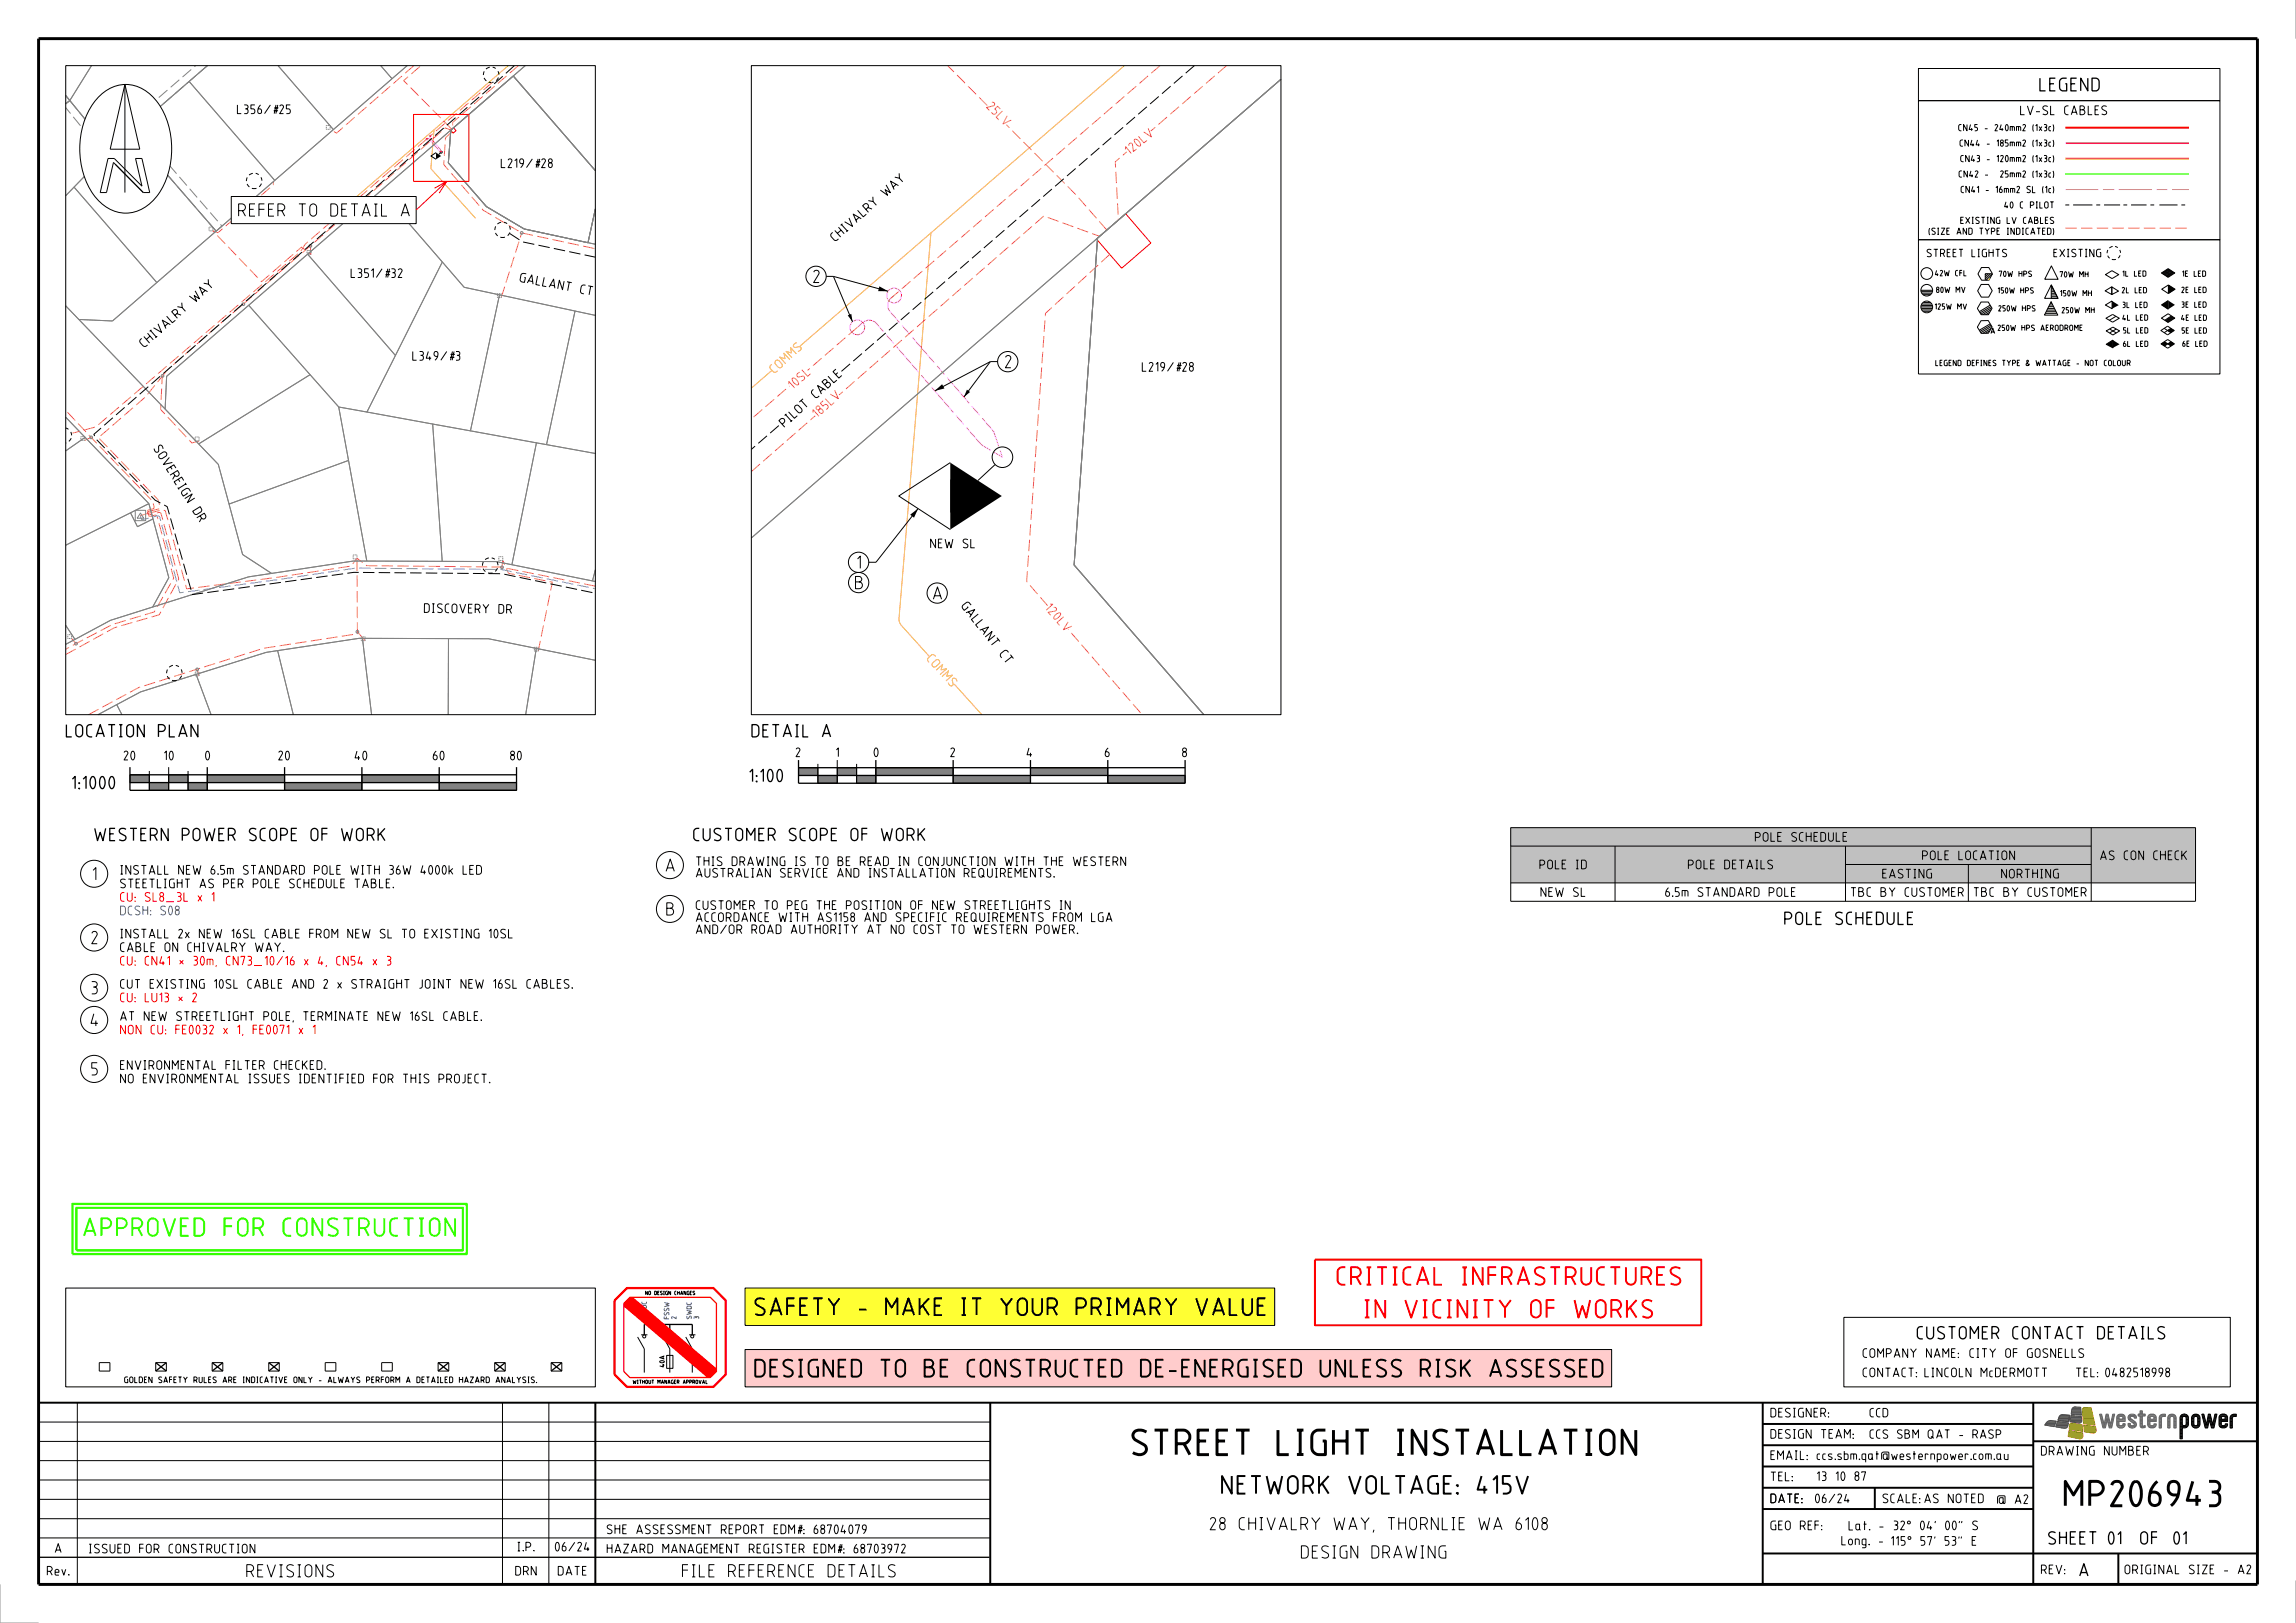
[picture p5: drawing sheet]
<svg xmlns="http://www.w3.org/2000/svg" width="594mm" height="420mm" viewBox="0 0 594 420" stroke-linecap="round" stroke-linejoin="round" font-family="sans-serif">
<defs><g id="words">
<g font-size="7">
<text x="282.3" y="376.7">STREET LIGHT INSTALLATION</text>
<text x="531.5" y="390">MP206943</text>
</g>
<text font-size="5" fill="#3f0" x="21.5" y="320">APPROVED FOR CONSTRUCTION</text>
<g font-size="5" fill="#f00">
<text x="345.8" y="332.7">CRITICAL INFRASTRUCTURES</text>
<text x="352.8" y="341.2">IN VICINITY OF WORKS</text>
</g>
<text font-size="5" x="298.5" y="386.7">NETWORK VOLTAGE: 415V</text>
<g font-size="4.8">
<text x="195.2" y="340.6">SAFETY - MAKE IT YOUR PRIMARY VALUE</text>
<text x="195.2" y="356.5">DESIGNED TO BE CONSTRUCTED DE-ENERGISED UNLESS RISK ASSESSED</text>
</g>
<text font-size="3.6" x="527.6" y="23.7">LEGEND</text>
<g font-size="3.5">
<text x="61.6" y="56.1">REFER TO DETAIL A</text>
<text x="210.3" y="73.3">2</text>
<text x="259.9" y="95.3">2</text>
<text x="221.7" y="147.3">1</text>
<text x="221.2" y="152.5">B</text>
<text x="241.3" y="155.2">A</text>
<text x="17" y="190.8">LOCATION PLAN</text>
<text x="194.4" y="190.8">DETAIL A</text>
<text x="193.8" y="202.4">1:100</text>
<text x="18.6" y="204.3">1:1000</text>
<text x="24.4" y="217.7">WESTERN POWER SCOPE OF WORK</text>
<text x="179.3" y="217.7">CUSTOMER SCOPE OF WORK</text>
<text x="23.9" y="227.9">1</text>
<text x="172.2" y="225.6">A</text>
<text x="172.3" y="237">B</text>
<text x="461.6" y="239.4">POLE SCHEDULE</text>
<text x="23.6" y="244.4">2</text>
<text x="23.6" y="257.4">3</text>
<text x="23.4" y="265.7">4</text>
<text x="23.6" y="278.4">5</text>
<text x="495.9" y="346.6">CUSTOMER CONTACT DETAILS</text>
<text x="296.8" y="396.1">28 CHIVALRY WAY, THORNLIE WA 6108</text>
<text x="529.9" y="399.7">SHEET</text>
<text x="545.3" y="399.7">01</text>
<text x="555.2" y="399.7">OF01</text>
<text x="321.1" y="403.4">DESIGN DRAWING</text>
<text x="537.9" y="408">A</text>
<text x="63.7" y="408.2">REVISIONS</text>
<text x="176.4" y="408.2">FILE REFERENCE DETAILS</text>
</g>
<g font-size="2.5">
<text x="61.3" y="29.5">L356/#25</text>
<text x="522.6" y="29.8">LV-SL CABLES</text>
<text x="129.6" y="43.5">L219/#28</text>
<text x="229.2" y="51" transform="rotate(-42 229.2 51)">WA Y</text>
<text x="216.2" y="62.7" transform="rotate(-42 216.2 62.7)">CHI V A LRY</text>
<text x="90.7" y="71.9">L351/#32</text>
<text x="134.3" y="72.9" transform="rotate(11 134.3 72.9)">GA LLA NT</text>
<text x="149.9" y="75.9" transform="rotate(11 149.9 75.9)">CT</text>
<text x="50.5" y="78.5" transform="rotate(-42 50.5 78.5)">WA Y</text>
<text x="37.4" y="90.1" transform="rotate(-42 37.4 90.1)">CHI V A LRY</text>
<text x="106.7" y="93.3">L349/#3</text>
<text x="295.4" y="96.2">L219/#28</text>
<text x="211.2" y="103.3" transform="rotate(-42 211.2 103.3)">CA B LE</text>
<text x="203" y="110.7" transform="rotate(-42 203 110.7)">P I LOT</text>
<text x="39.6" y="116.1" transform="rotate(58 39.6 116.1)">S OV EREI GN</text>
<text x="49.7" y="132.3" transform="rotate(58 49.7 132.3)">DR</text>
<text x="240.6" y="141.9">NEW SL</text>
<text x="109.7" y="158.6" transform="rotate(1 109.7 158.6)">DI S COV ERY</text>
<text x="128.9" y="158.8" transform="rotate(1 128.9 158.8)">DR</text>
<text x="248.5" y="157" transform="rotate(52 248.5 157)">GA LLA NT</text>
<text x="258.4" y="169.4" transform="rotate(52 258.4 169.4)">CT</text>
<text x="32" y="196.8">20</text>
<text x="42.4" y="196.8">10</text>
<text x="53.1" y="196.8">0</text>
<text x="72" y="196.8">20</text>
<text x="91.7" y="196.8">40</text>
<text x="112" y="196.8">60</text>
<text x="132" y="196.8">80</text>
<text x="205.8" y="195.9">2</text>
<text x="216.3" y="195.9">1</text>
<text x="226" y="195.9">0</text>
<text x="245.8" y="195.9">2</text>
<text x="265.6" y="195.9">4</text>
<text x="285.8" y="195.9">6</text>
<text x="305.8" y="195.9">8</text>
<text x="454" y="217.8">POLE SCHEDULE</text>
<text x="31.1" y="226.4">INSTALL NEW 6.5m STANDARD POLE WITH 36W 4000k LED</text>
<text x="180" y="227.1">AUSTRALIAN SERVICE AND INSTALLATION REQUIREMENTS.</text>
<text x="180" y="224.1">THIS DRAWING IS TO BE READ IN CONJUNCTION WITH THE WESTERN</text>
<text x="398.3" y="225">POLE ID</text>
<text x="436.7" y="225">POLE DETAILS</text>
<text x="487" y="227.3">EASTING</text>
<text x="497.3" y="222.6">POLE LOCATION</text>
<text x="517.7" y="227.3">NORTHING</text>
<text x="543.3" y="222.6">AS CON CHECK</text>
<text x="31.1" y="229.9">STEETLIGHT AS PER POLE SCHEDULE TABLE.</text>
<text x="398.6" y="232.1">NEW SL</text>
<text x="430.8" y="232.1">6.5m STANDARD POLE</text>
<text x="478.8" y="232.1">TBC BY CUSTOMER</text>
<text x="510.5" y="232.1">TBC BY CUSTOMER</text>
<text x="180" y="238.6">ACCORDANCE WITH AS1158 AND SPECIFIC REQUIREMENTS FROM LGA</text>
<text x="180" y="235.5">CUSTOMER TO PEG THE POSITION OF NEW STREETLIGHTS IN</text>
<text x="31.1" y="242.9">INSTALL 2x NEW 16SL CABLE FROM NEW SL TO EXISTING 10SL</text>
<text x="180" y="241.7">AND/OR ROAD AUTHORITY AT NO COST TO WESTERN POWER.</text>
<text x="31.1" y="246.4">CABLE ON CHIVALRY WAY.</text>
<text x="31.1" y="255.9">CUT EXISTING 10SL CABLE AND 2 x STRAIGHT JOINT NEW 16SL CABLES.</text>
<text x="31.1" y="264.2">AT NEW STREETLIGHT POLE, TERMINATE NEW 16SL CABLE.</text>
<text x="31.1" y="280.4">NO ENVIRONMENTAL ISSUES IDENTIFIED FOR THIS PROJECT.</text>
<text x="31.1" y="276.9">ENVIRONMENTAL FILTER CHECKED.</text>
<text x="481.9" y="351.4">COMPANY NAME: CITY OF GOSNELLS</text>
<text x="481.9" y="356.4">CONTACT:LINCOLN McDERMOTT</text>
<text x="537" y="356.4">TEL:0482518998</text>
<text x="458" y="366.8">DESIGNER:</text>
<text x="458" y="377.8">EMAIL:ccs.sbm.qat@westernpower.com.au</text>
<text x="458" y="372.3">DESIGN TEAM:</text>
<text x="528" y="376.7">DRAWING NUMBER</text>
<text x="458" y="383.3">TEL:</text>
<text x="470" y="383.2">13 10 87</text>
<text x="458" y="389">DATE: 06/24</text>
<text x="458" y="389">DATE:</text>
<text x="487" y="389">SCALE:</text>
<text x="497.8" y="389">AS NOTED</text>
<text x="516.6" y="389.2">@ A2</text>
<text x="458" y="396">GEO REF:</text>
<text x="14.2" y="401.9">A</text>
<text x="23" y="402">ISSUED FOR CONSTRUCTION</text>
<text x="133.8" y="401.5">I.P.</text>
<text x="143.6" y="401.5">06/24</text>
<text x="157" y="397">SHE ASSESSMENT REPORT EDM#: 68704079</text>
<text x="157" y="402">HAZARD MANAGEMENT REGISTER EDM#: 68703972</text>
<text x="476.4" y="399.9">Long. -115° 57' 53&quot; E</text>
<text x="478.2" y="396">Lat. -32° 04' 00&quot; S</text>
<text x="12.1" y="407.7">Rev.</text>
<text x="133.3" y="407.7">DRN</text>
<text x="144.3" y="407.7">DATE</text>
<text x="528" y="407.4">REV:</text>
<text x="549.6" y="407.4">ORIGINAL SIZE - A2</text>
</g>
<g font-size="2.5" fill="#f66">
<text x="255.1" y="27.8" transform="rotate(45 255.1 27.8)">2</text>
<text x="256.3" y="29.1" transform="rotate(45 256.3 29.1)">5 LV</text>
<text x="292.3" y="40.2" transform="rotate(-39 292.3 40.2)">12</text>
<text x="294.6" y="38.3" transform="rotate(-39 294.6 38.3)">0 LV</text>
<text x="205.2" y="100.9" transform="rotate(-42 205.2 100.9)">10 S L</text>
<text x="213.7" y="106.2" transform="rotate(-42 213.7 106.2)">5 LV</text>
<text x="211.5" y="108.2" transform="rotate(-42 211.5 108.2)">18</text>
<text x="270.2" y="157.5" transform="rotate(49 270.2 157.5)">12</text>
<text x="272.1" y="159.7" transform="rotate(49 272.1 159.7)">0 LV</text>
</g>
<g font-size="2.5" fill="#ffa032">
<text x="200.4" y="96.8" transform="rotate(-42 200.4 96.8)">COMMS</text>
<text x="239.5" y="170.6" transform="rotate(48 239.5 170.6)">COMMS</text>
</g>
<g font-size="2.5" fill="#f00">
<text x="31.1" y="233.4">CU: SL8_3L x 1</text>
<text x="31.1" y="249.9">CU: CN41 * 30m, CN73_10/16 x 4, CN54 x 3</text>
<text x="31.1" y="259.4">CU: LU13 * 2</text>
<text x="31.1" y="267.7">NON CU: FE0032 x 1, FE0071 x 1</text>
</g>
<text font-size="2.5" fill="#0028fa" x="31.1" y="236.9">DCSH: S08</text>
<g font-size="2.4">
<text x="483.7" y="366.8">CCD</text>
<text x="483.7" y="372.3">CCS SBM QAT - RASP</text>
</g>
<g font-size="2.2">
<text x="498.4" y="66.6">STREET LIGHTS</text>
<text x="531.2" y="66.6">EXISTING</text>
</g>
<g font-size="1.8">
<text x="506.6" y="33.9">CN45 - 240mm2 (1x3c)</text>
<text x="507" y="37.9">CN44 - 185mm2 (1x3c)</text>
<text x="507.2" y="41.9">CN43 - 120mm2 (1x3c)</text>
<text x="506.7" y="45.9">CN42 -</text>
<text x="516.4" y="45.9">25mm2 (1x3c)</text>
<text x="507.3" y="49.9">CN41 - 16mm2 SL (1c)</text>
<text x="518.5" y="53.9">40 C PILOT</text>
<text x="507.2" y="57.9">EXISTING LV CABLES</text>
<text x="499" y="60.7">(SIZE AND TYPE INDICATED)</text>
</g>
<g font-size="1.6">
<text x="500.6" y="71.5">42W CFL</text>
<text x="517.2" y="71.6">70W HPS</text>
<text x="532.9" y="71.8">70W MH</text>
<text x="549.1" y="71.6">1L LED</text>
<text x="564.6" y="71.6">1E LED</text>
<text x="500.9" y="75.8">80W MV</text>
<text x="516.9" y="75.9">150W HPS</text>
<text x="533" y="76.7">150W MH</text>
<text x="548.9" y="75.9">2L LED</text>
<text x="564.4" y="75.8">2E LED</text>
<text x="500.5" y="80.1">125W MV</text>
<text x="517" y="80.6">250W HPS</text>
<text x="533.4" y="81">250W MH</text>
<text x="549.1" y="83">4L LED</text>
<text x="549.1" y="79.7">3L LED</text>
<text x="564.3" y="83">4E LED</text>
<text x="564.4" y="79.6">3E LED</text>
<text x="515" y="86.4">A</text>
<text x="516.8" y="85.6">250W HPS AERODROME</text>
<text x="549.3" y="89.7">6L LED</text>
<text x="549.3" y="86.3">5L LED</text>
<text x="564.4" y="86.3">5E LED</text>
<text x="564.6" y="89.7">6E LED</text>
<text x="500.7" y="94.7">LEGEND DEFINES TYPE &amp; WATTAGE - NOT COLOUR</text>
<text x="32.2" y="357.9">GOLDEN SAFETY RULES ARE INDICATIVE ONLY - ALWAYS PERFORM A DETAILED HAZARD ANALYSIS.</text>
</g>
<g font-size="1.3" fill="#0028fa">
<text x="167.3" y="341.1" transform="rotate(-90 167.3 341.1)">SWDC</text>
<text x="169.2" y="341.1" transform="rotate(-90 169.2 341.1)">1</text>
<text x="173.1" y="341.3" transform="rotate(-90 173.1 341.3)">FSSW</text>
<text x="175" y="341.3" transform="rotate(-90 175 341.3)">2</text>
<text x="178.9" y="341.3" transform="rotate(-90 178.9 341.3)">SWDC</text>
<text x="180.8" y="341.3" transform="rotate(-90 180.8 341.3)">3</text>
</g>
<text font-size="1.3" x="171.9" y="353.8" transform="rotate(-90 171.9 353.8)">40A</text>
<g font-size="1">
<text x="167" y="335.1">NO DESIGN CHANGES</text>
<text x="163.7" y="358.1">WITHOUT MANAGER APPROVAL</text>
</g>
</g></defs>
<path d="M131.5 17l-40.7 35.1M290.9 17l-96.5 83.5M112.3 33.6l-.8 10.1 11.5 12.8M240.8 60.3l-8.2 100.1 .6 1.5 20.8 23" fill="none" stroke="#ffa032" stroke-width=".26"/>
<path d="M17 333.3h137v25.6h-137zM25.7 352.6h2.7v2.2h-2.7zM40.3 352.6h2.7v2.2h-2.7zM54.9 352.6h2.7v2.2h-2.7zM69.5 352.6h2.7v2.2h-2.7zM84.1 352.6h2.8v2.2h-2.8zM98.7 352.6h2.8v2.2h-2.8zM113.3 352.6h2.8v2.2h-2.8zM128 352.6h2.7v2.2h-2.7zM142.6 352.6h2.7v2.2h-2.7z" fill="none" stroke="#000" stroke-width=".26"/>
<path d="M53.6 200.5h20v2h-20z" fill="#828282"/>
<path d="M53.6 200.5h20v2h-20z" fill="none" stroke="#000" stroke-width=".26"/>
<path d="M73.6 202.5h20v2h-20z" fill="#828282"/>
<path d="M73.6 202.5h20v2h-20z" fill="none" stroke="#000" stroke-width=".26"/>
<path d="M93.6 200.5h20v2h-20z" fill="#828282"/>
<path d="M93.6 200.5h20v2h-20z" fill="none" stroke="#000" stroke-width=".26"/>
<path d="M113.6 202.5h20v2h-20z" fill="#828282"/>
<path d="M113.6 202.5h20v2h-20z" fill="none" stroke="#000" stroke-width=".26"/>
<path d="M48.6 202.5h5v2h-5z" fill="#828282"/>
<path d="M48.6 202.5h5v2h-5z" fill="none" stroke="#000" stroke-width=".26"/>
<path d="M43.6 200.5h5v2h-5z" fill="#828282"/>
<path d="M43.6 200.5h5v2h-5z" fill="none" stroke="#000" stroke-width=".26"/>
<path d="M38.6 202.5h5v2h-5z" fill="#828282"/>
<path d="M38.6 202.5h5v2h-5z" fill="none" stroke="#000" stroke-width=".26"/>
<path d="M33.6 200.5h5v2h-5z" fill="#828282"/>
<path d="M33.6 200.5h5v2h-5zM179.1 349.1v6.1" fill="none" stroke="#000" stroke-width=".26"/>
<path d="M166.7 342.7h12.4" fill="none" stroke="#000" stroke-width=".34"/>
<path d="M226.6 198.7h20v2h-20z" fill="#828282"/>
<path d="M226.6 198.7h20v2h-20z" fill="none" stroke="#000" stroke-width=".26"/>
<path d="M246.6 200.7h20v2h-20z" fill="#828282"/>
<path d="M246.6 200.7h20v2h-20z" fill="none" stroke="#000" stroke-width=".26"/>
<path d="M266.6 198.7h20v2h-20z" fill="#828282"/>
<path d="M266.6 198.7h20v2h-20z" fill="none" stroke="#000" stroke-width=".26"/>
<path d="M286.6 200.7h20v2h-20z" fill="#828282"/>
<path d="M286.6 200.7h20v2h-20z" fill="none" stroke="#000" stroke-width=".26"/>
<path d="M221.6 200.7h5v2h-5z" fill="#828282"/>
<path d="M221.6 200.7h5v2h-5z" fill="none" stroke="#000" stroke-width=".26"/>
<path d="M216.6 198.7h5v2h-5z" fill="#828282"/>
<path d="M216.6 198.7h5v2h-5z" fill="none" stroke="#000" stroke-width=".26"/>
<path d="M211.6 200.7h5v2h-5z" fill="#828282"/>
<path d="M211.6 200.7h5v2h-5z" fill="none" stroke="#000" stroke-width=".26"/>
<path d="M206.6 198.7h5v2h-5z" fill="#828282"/>
<g fill="none" stroke="#000" stroke-width=".26">
<path d="M125.3 18.5l-.2 .9M126.7 17.4l-1 .5M127.5 17.4l.7 .3M128.8 18.4l.3 .9M112.8 39.5l-1.3 .9 1.3 .8M113.9 39.6l-.4 .4M125.2 20.2l.6 .7M126.5 21.3h1.2M128.9 20.1l-.5 .8M63.9 47.6l.6 .8M64 45.9l-.3 1M65.2 48.7h1.2"/>
<path d="M65.4 44.9l-.9 .4M66.1 44.9l.8 .3M67.5 45.9l.3 .9M67.6 47.5l-.5 .8M128.2 58.6l-.2 .9M129.6 57.5l-.9 .5M130.4 57.5l.8 .4M131.8 58.5l.2 .9M128.2 60.3l.6 .7M129.4 61.4h1.2M131.9 60.2l-.6 .8M17 110.8l.7 .3"/>
<path d="M17.1 114.6l-.1 .1M18.3 111.8l.2 .9M18.4 113.4l-.6 .8M245.9 119.7l-13.4 8.7 13.4 8.6M257.4 120.2l-4.4 4.1M125 147.2l.6 .7M125 145.4l-.2 1M126.3 148.3h1.1M126.5 144.4l-1 .4M127.2 144.4l.8 .3M128.6 145.4l.2 .9M128.7 147l-.6 .9"/>
<path d="M43.3 175l.6 .7M43.3 173.3l-.2 .9M44.5 176.1h1.2M44.7 172.2l-.9 .5M45.5 172.2l.8 .3M46.9 173.2l.2 .9M47 174.9l-.6 .8M38.6 199.5v5M43.6 198.5v6M48.6 199.5v5M206.6 198.7h5v2h-5zM477 340.9h100v18h-100z"/>
<circle cx="114.1" cy="39.4" r=".27"/>
<circle cx="259.3" cy="118.3" r="2.66"/>
</g>
<path d="M116.6 33.7l.7-.6 .7 .7-.8 .6zM283.7 61.9l7.5-6.6 6.5 7.6-7.5 6.5z" fill="none" stroke="#f00" stroke-width=".26"/>
<path d="M112.8 39.5l1.3 .9-1.3 .8zM112.8 39.9l.7 .5-.7 .4zM245.9 119.7l13.3 8.7-13.3 8.6zM245.9 124l6.6 4.4-6.6 4.3z" fill="#000"/>
<path d="M110.4 36l.5-.1 2.7 3.1 .6 .4M111.3 35.2v.4l2.6 3 .3 .8M231.3 76.5a2.71 2.71 0 0 0-1 4.2l26.5 30.6 .4 .8 2.1 6.2M221.8 84.7a3.8 3.8 0 0 1 3.5-1.8l1.5 .8 27 31.3 5.5 3.3" fill="none" stroke="#f0f" stroke-width=".26" stroke-dasharray="8.6 1.1 3 1.1" stroke-linecap="butt"/>
<g fill="none" stroke="#f0f" stroke-width=".26">
<path d="M110.3 35.9h.3l-.1 .2h-.3z"/>
<circle cx="111.4" cy="35.2" r=".2"/>
<circle cx="231.3" cy="76.5" r="1.91"/>
<circle cx="221.8" cy="84.7" r="1.91"/>
</g>
<g fill="none" stroke="#f66" stroke-width=".26" stroke-dasharray="3 1.1" stroke-linecap="butt">
<path d="M107.1 17l-20 17.4-1.7-.9M134.1 17l-17 14.7 .1 1.5M300.1 17l-69.6 60.1M317.3 17l-28.8 24.9 .8 15.1M110.4 36l-31.4 27.2-1.3 1.9-52.9 45.4-6 1.6M116.8 33.5l-12.4-12.6 4.5-3.9M116.9 34.1l-1.6 1.5-.5 7 10.2 11.8 10 5.9M127.4 21.3l-16.1 13.9M55.1 59.7l1.3 .5 14.3-12.3 .1-1M286.3 59.5l-7.9-9-33.2-33.5M62.9 78.7l52.3-45.6 1.5 .5M80.3 63.6l.1 2.2-2.4-1.9-10.3 9-12.6-13.2"/>
<path d="M129.7 77l5.3-16.7M135 60.3l19 4.1M287.1 65.8l-16.6 15.3-4.9 69.4 29.9 34.4M42.1 97.3l1.3-1.6 19.5-17M221.8 84.7l-27.4 23.7M23.6 113.2l-1.7 .8M51.5 114.1l-1.9 .5-8-8.6 .5-8.7M38.2 132l1.6-.5-.3-1.8-22.5-23.5M38.3 132.4l3-.8 .1-.4-.5-1.9-15.4-16 12.1-10.6 4.5-5.4M38.4 132.8l3.5-.8h.4l.5 .3 5.5 20.1 23.3-3 19.2-2.9 1.6-2M38.6 133.6l1.6-.3 .4 .3 4.3 16-5 8.7-10.9 3.3-12 6.4M194.4 122l75.7-66.1 14.4 5.3"/>
<path d="M129.9 146.8l.2-1.8 1.5 3.4 11.3 2.3-3.7 17.8M154 151.7l-24.5-5-34.6-.3-2.5-1.9M17 169.4l12.6-7 11.6-3.3 5-9.3-4.5-16.9-.5-.3-2.7 .6M19.6 166.6l-1.1-1.4M51 173.2l.5 1.7M94.5 165.8l-2-2.3M22.9 184.9l13-7 32.3-10.1 24.2-3.8v-19.4"/>
</g>
<g fill="none" stroke="#828282" stroke-width=".26">
<path d="M105.3 17l-76.2 66.1M28.5 38.8l5.3-4.6 22.1 25.6-15.3 13.3-21.4-24.7zM33.8 34.2l15.1-13.1 22.2 25.6-15.2 13.1zM84.4 32.8v.3M84.4 33.3l.2 .2M84.6 32.5l-.2 .1M84.7 32.5h.4M84.7 33.5h.4M85.3 32.5l.1 .1M85.4 32.8v.3M85.4 33.3l-.1 .2M101.4 20.4l-2.9-3.4 2.9 3.4-15.1 13.1-14.4-16.5 14.4 16.5-15.2 13.2-22.2-25.6 4.8-4.1-25.2 21.8-10.4-12.8 5.6-9-5.6 9-1.1-1.3 1.1 1.3-1.1 .9 1.1-.9 10.4 12.8-11.5 11.8 2.2-2.2 21.4 24.7-11.5 10"/>
<path d="M331.4 20.5l-137 118.7 89.6-77.6-6.1 84.6 33.5 38.7-33.5-38.7 6.1-84.6M54.1 59.1v.3M54.1 59.6l.1 .1M54.2 58.8l-.1 .1M54.4 58.8h.4M54.4 59.7h.4M54.9 58.8l.2 .1M55.1 59.1v.3M55.1 59.6l-.2 .1M64.3 79l15.3-13.2 22.7 26.2-7.4 14.6-7.3-1.3zM79.4 65.1v.4M79.4 65.7l.2 .1"/>
<path d="M79.6 65.8l14.3-12.5 8.5 .6 12 13.9-12.1 24.2zM79.6 64.8l-.2 .2M79.8 64.8h.3M79.8 65.8h.3M80.3 64.8l.1 .2M80.4 65.1v.4M80.4 65.7l-.1 .1M114.4 67.8l5.7 6.5 9.1 2-7.5 35.2-26.8-4.9zM128.7 76.4v.3M128.7 76.9l.2 .1M128.9 76l-.2 .2M129 76h.4"/>
<path d="M129 77h.4M129.2 76.3l19.6 4.2-7.4 34.6-19.7-3.6zM129.5 76l.2 .2M129.7 76.4v.3M129.7 76.9l-.2 .1M29.1 83.1l-8.7-.4-3.4-3.6 34.4 35.8M29.1 83.1l-8.7-.4 22.3 23.2 .4-8.5 92.8-80.4-3.1 2.7 21.2 24.5-21.2-24.5-16.2 14-.6 8.4 9.8 11.4 9.8 5.7 16.5 3.6 1.9-8.7-1.9 8.7 1.9 .4-18.4-4-9.8-5.7-9.8-11.4 .6-8.4-22.7 19.6 8.5 .6 17.7 20.4 33.9 7.3-5.2-1.1-7.4 34.6 12.6 2.3-15.2-2.8-6.4 31.5 20.9 4.2 .7-2.9-.7 2.9 .7 .2-25.6-5.2-37-.1-27.1 4.1-35.7 11.2-11.6 6.2 2.4-1.2-2.4-3.7 2.4 3.7 9.2-5 10.9-3.4 4.2-7.6-4.1-15.2-4 2-1.8-3.6-16.8 8.4 21.5-10.8M43.1 97.4l21.2-18.4 15.9 18-28.8 17.9-8.7-9zM20.9 113.3v.3M20.9 113.8l.2 .2M21.1 113l-.2 .1M21.3 113h.3"/>
<path d="M21.3 114h.3M21.8 113l.1 .1M21.9 113.3v.3M21.9 113.8l-.1 .2M50.5 113.4v.4M50.5 113.9l.2 .2M50.7 113.1l-.2 .2M50.8 113.1h.4M50.8 114.1h.4M51.3 113.1l.2 .2M51.4 114.9l5.1 5.3 6.3 23.3 7.5 4.9-6 .9-24.8 7.8 4.2-7.6-5.2-19.2-21.5-22.3 5 5.2-5 3.5 5-3.5 16.5 17.1M51.4 114.9l28.8-17.9 7.4 8.3 2.6 13.9-30.9 11.2-2.8-10.2z"/>
<path d="M51.5 113.4v.4M51.5 113.9l-.2 .2M87.6 105.3l24.3 4.4 2.5 35.6-19.5-.1zM111.9 109.7l26.9 4.9-6.4 31.5-4-.8h-14zM33.8 132.7l4.7-2.4 1.1 4-4 2zM35 132.1h2.7v2.6h-2.7zM36.3 132.8l.9 1.3h-1.7zM59.3 130.4l30.9-11.2 4.7 26h-3.5l-21.1 3.2-7.5-4.9zM91.4 144v.3M91.4 144.4l.1 .2M91.5 143.6l-.1 .2M91.7 143.6h.3"/>
<path d="M91.7 144.6h.3M92.2 143.6l.2 .2M92.4 144v.3M92.4 144.4l-.2 .2M129 144.4v.3M129 144.9l.2 .1M129.2 144.1l-.2 .1M129.4 144.1h.3M129.4 145h.3M129.9 144.1l.2 .1M130.1 144.4v.3M130.1 144.9l-.2 .1"/>
<path d="M17.5 164.6v.3M17.5 165l.2 .2M17.7 164.2l-.2 .2M17.9 164.2h.3M17.9 165.2h.3M18.3 164.2l.2 .2M18.5 164.6v.3M18.5 165l-.2 .2M50.5 174.2v.4M50.5 174.7l.2 .2M50.7 173.9l-.2 .2M50.8 173.9h.4"/>
<path d="M50.8 174.9h.4M51.4 173.9l.1 .2M51.5 174.2v.4M51.5 174.7l-.1 .2M93.5 165.1v.4M93.5 165.6l.1 .2M93.6 164.8l-.1 .2M93.8 164.8h.3M93.8 165.8h.3M94.3 164.8l.2 .2M94.5 165.1v.4M94.5 165.6l-.2 .2"/>
<path d="M138.3 167.8v.4M138.3 168.3l.1 .2M138.4 167.5l-.1 .2M138.6 167.5h.3M138.6 168.5h.3M139.1 167.5l.1 .2M139.2 167.8v.4M139.2 168.3l-.1 .2M25.4 184.9l4.8-2.6 1.3 2.6-1.3-2.6 6.2-3.2 14.3-4.6 3.9 10.4-3.9-10.4 18.2-5.7 2.9-.4 4.1 16.5-4.1-16.5 21.1-3.2h.9l2.3 19.7-2.3-19.7 22.2 .1v19.6v-19.6h10.4l12.3 2.5-2.7 17.1 2.7-17.1 15.3 3.1-27.6-5.6-33.5-.1-24 3.6-32.5 10.3z"/>
<circle cx="63" cy="78.7" r=".36"/>
<circle cx="80.3" cy="63.6" r=".36"/>
<circle cx="135" cy="60.3" r=".36"/>
<circle cx="42" cy="97.3" r=".36"/>
<circle cx="23.6" cy="113.2" r=".36"/>
<circle cx="129.9" cy="146.8" r=".36"/>
<circle cx="19.7" cy="166.6" r=".36"/>
<circle cx="51" cy="173.2" r=".36"/>
<circle cx="92.5" cy="163.5" r=".36"/>
</g>
<path d="M36.3 133.4l.4 1.1 4.1-1 .5 .3 5.2 19.6 25.5-3.4 20-3 37.6 .4 24.4 4.9" fill="none" stroke="#39f" stroke-width=".26" stroke-dasharray="3 1.1" stroke-linecap="butt"/>
<path d="M38.2 132v.9M38.2 132.9l-1.9 .5M38.2 132.9l.4 .7M38.2 132.9l.3 .3M38.3 132.4l-.1 .5M38.4 132.8l-.2 .1M92.3 144.6l.1-.1v.1" fill="none" stroke="#f66" stroke-width=".26"/>
<path d="M53.7 17l-25.2 21.8M17 26.9l1.1-.9M17 24.7l1.1 1.3M18.1 26l10.4 12.8-1.4 1.4-10.1-12.3M18.1 26l-1.1 .9M28.5 38.8l-1.3-1.6 23.4-20.2M55.9 59.8l-22.1-25.6 1.5-1.3 22.1 25.6-1.5 1.3" fill="none" stroke="#828282" stroke-width=".26" stroke-dasharray="3 1.1" stroke-linecap="butt"/>
<path d="M133.1 17l-108.8 95.4 .7 1.4 15.1 15.6 3.2 1.7 6.5 22.8 41.7-5.8 38.4 .4 24.1 5M309 17l-114.6 99.3M131.9 60.4l3.3 2.2 18.8 4" fill="none" stroke="#000" stroke-width=".26" stroke-dasharray="3 1.1" stroke-linecap="butt"/>
<path d="M33.6 198.5v6h100v-6M53.6 198.5v6M73.6 198.5v6M93.6 198.5v6M113.6 198.5v6M33.6 200.5h100M33.6 202.5h100" fill="none" stroke="#000" stroke-width=".34"/>
<path d="M192.8 333.3h137v9.7h-137z" fill="#ff3"/>
<path d="M192.8 333.3h137v9.7h-137z" fill="none" stroke="#000" stroke-width=".26"/>
<path d="M192.8 349.2h224.1v9.7h-224.1z" fill="#fcc"/>
<g fill="none" stroke="#000" stroke-width=".26">
<path d="M258.1 93.6h-1.9l-14.4 7.6M237.5 131.6l-10.9 13.9h-1.8M165 346l1.7 3.1v6.1M165.9 345.4h1.6M171.6 346l1.7 3.1v6.1M172.5 350.7h1.6v3.4h-1.6zM172.5 345.4h1.6M177.4 346l1.7 3.1M178.3 345.4h1.6M192.8 349.2h224.1v9.7h-224.1zM10 368h246.2M10 373h246.2"/>
<path d="M10 378h246.2M20 363v47M130 363v47M142 363v47M564 372.2h.6M564 372h.6M564 371.7h.6M564 371.6h.6M564 371.4h.6M564 371.1h.6M564 371h.6M564 370.8h.6"/>
<path d="M564 370.5h.6M564 370.4h.6M564 370.2h.6M564 369.9h.6M564 369.8h.6M564 369.6h.6M564 369.3h1.7M564 369.2h2M564 369h2.1M564 368.7h.7M564 368.6h.6M564 368.4h.6"/>
<path d="M564 368.1h.6M564 368h.6M564 367.8h.6M564 367.5h.6M564 367.3h.6M564 367.2h.6M564 366.9h.6M564 366.7h.6M564.1 366.6h.8M564.2 366.3h1.8M564.3 366.2a1.1 1.1 0 0 1 1.2-.2 1.1 1.1 0 0 1 .7 1v1.5a1.1 1.1 0 0 1-1.6 .9v2.9h-.6v-5.4zM564.4 366.1h1.4"/>
<path d="M564.6 366.7l.4-.1 .5 .1 .1 1.8-.2 .4-.8-.2zM564.9 366h.4M565.2 366.6h.9M565.5 368.7h.7M565.5 366.7h.7M565.6 368.6h.6M565.6 368.4h.6M565.6 368.1h.6M565.6 368h.6M565.6 367.8h.6M565.6 367.5h.6M565.6 367.3h.6"/>
<path d="M565.6 367.2h.6M565.6 366.9h.6M567 368.7h.6M567 368.5h.6M567 368.3h.6M567 368.1h.6M567 367.9h.6M567 367.7h.6M567 367.5h.6M567 367.3h.6M567 367.1h.6M567 366.9h.6"/>
<path d="M567 366.7h.7M567.1 368.9h.7M567.1 366.5h2M567.2 369.1h1.8M567.2 366.3h1.7M567.3 366.2a1.11 1.11 0 0 1 1.2-.2 1.11 1.11 0 0 1 .7 1v1.5a1.1 1.1 0 0 1-1.1 1 1.1 1.1 0 0 1-1.1-1v-1.6zM567.3 369.3h1.6M567.5 366.1h1.2M567.6 366.7l.4-.1 .5 .1 .1 1.8-.2 .4-.8-.2zM567.7 369.5h.8M568.4 368.9h.7M568.5 366.7h.6"/>
<path d="M568.5 368.7h.7M568.6 368.5h.6M568.6 368.3h.6M568.6 368.1h.6M568.6 367.9h.6M568.6 367.7h.6M568.6 367.5h.6M568.6 367.3h.6M568.6 367.1h.6M568.6 366.9h.6M569.6 366h.6l.6 2.7 .5-2.7h.5l.7 2.6 .5-2.6h.5l-.7 3.5h-.7l-.5-2.1-.5 2.1h-.6zM569.6 366h.6"/>
<path d="M569.7 366.2h.5M569.7 366.4h.6M569.8 366.6h.5M569.8 366.8h.6M569.9 367h.5M569.9 367.2h.6M570 367.4h.5M570.1 367.6h.5M570.1 367.8h.5M570.1 368h.6M570.2 368.2h.5M570.2 368.4h.6"/>
<path d="M570.3 368.6h1M570.3 368.8h1M570.4 369h.9M570.4 369.2h.8M570.5 369.4h.6M570.9 368.4h.5M570.9 368.2h.5M570.9 368h.6M571 367.8h.5M571 367.6h.5M571 367.4h1.2M571.1 367.2h1"/>
<path d="M571.1 367h1M571.2 366.8h.8M571.2 366.6h.8M571.3 366.4h.7M571.3 366.2h.6M571.3 366h.6M571.6 367.6h.6M571.7 367.8h.6M571.7 368h.6M571.8 368.2h.5M571.9 368.4h.5M571.9 368.6h1"/>
<path d="M572 368.8h.9M572 369h.9M572.1 369.2h.7M572.1 369.4h.7M572.5 368.4h.5M572.6 368.2h.5M572.6 368h.5M572.6 367.8h.5M572.7 367.6h.5M572.7 367.4h.5M572.8 367.2h.5M572.8 367h.5"/>
<path d="M572.8 366.8h.5M572.9 366.6h.5M572.9 366.4h.5M573 366.2h.5M573 366h.5M574.1 368.6h.6M574.1 368.2h.6M574.1 368h.6M574.1 367.8h2.2M574.1 367.6h2.2M574.1 367.2h.6M574.1 368.4h.6"/>
<path d="M574.1 367.4h2.2M574.1 367h.6M574.1 366.8h.6M574.1 366.6h.8M574.1 368.8h.6M574.1 369h2.1M574.2 366.4h2M574.3 369.2h1.8M574.3 366.2l.7-.2a1.03 1.03 0 0 1 1.3 .8v1.1h-1.6v.7l.1 .3h.6l.3-.1v-.3h.6a1.12 1.12 0 0 1-1 1 1.12 1.12 0 0 1-1.2-.9v-1.8zM574.4 366.2h1.6M574.5 369.4h1.4M574.7 366.7l.8-.1 .2 .7h-1z"/>
<path d="M574.7 366h.9M575.5 366.6h.7M575.6 368.8h.7M575.7 367.2h.6M575.7 367h.6M575.7 366.8h.6M575.7 368.6h.6M576.9 369.5h.6M576.9 369.3h.6M576.9 369.1h.6M576.9 368.9h.6M576.9 368.7h.6"/>
<path d="M576.9 368.5h.6M576.9 368.3h.6M576.9 368.1h.6M576.9 367.9h.6M576.9 367.7h.6M576.9 367.5h.6M576.9 367.3h.6M576.9 367.1h.6M576.9 366.9h.7M577 366.7h.7M577.1 366.5h1.5M577.1 366.4a1.44 1.44 0 0 1 1.5-.4v.6h-.8l-.3 .3v2.6h-.6v-2.6z"/>
<path d="M577.2 366.3h1.4M577.5 366.1h1.1M10 383h246M10 388h246.2M10 393h246.2M10 398h246.2"/>
<circle cx="260.7" cy="93.6" r="2.62"/>
<circle cx="222.1" cy="145.5" r="2.62"/>
<circle cx="24.4" cy="226.1" r="3.5"/>
<circle cx="24.4" cy="242.6" r="3.5"/>
<circle cx="24.4" cy="276.6" r="3.5"/>
<circle cx="166.7" cy="345.8" r=".41"/>
<circle cx="173.3" cy="345.8" r=".41"/>
<circle cx="179.1" cy="345.8" r=".4"/>
</g>
<path d="M162.2 333.3h22.4l3.1 3.2v19.2l-3.1 3.2h-22.4l-3.2-3.2v-19.2z" fill="none" stroke="#f00" stroke-width=".59"/>
<path d="M161.4 337.3l1.6-1.6h20.8l1.5 1.6v17.6l-1.5 1.6h-20.8l-1.6-1.6z" fill="none" stroke="#f00" stroke-width=".34"/>
<path d="M166.7 342.7v2.7M173.3 342.7v2.7M179.1 342.7v2.7M10 403h246" fill="none" stroke="#000" stroke-width=".34"/>
<g fill="none" stroke="#000" stroke-width=".51">
<path d="M10 363h574M154 363v47M256.2 363v47M456 363v47M456 368.5h70M456 374h70M456 379.5h70M526 363v47M526 373h58M456 385h70M456 390.5h70M485 385v5.5"/>
<path d="M456 402h128M548 402v8"/>
</g>
<path d="M10 10h574v400h-574z" fill="none" stroke="#000" stroke-width=".76" stroke-linecap="butt"/>
<g fill="none" stroke="#4d4d4d" stroke-width=".26">
<path d="M529 368.8h2.6M529.1 368.6h2.6M529.3 368.4h2.5M529.4 368.2h2.4M529.6 368l.2-.2a2.65 2.65 0 0 1 2.2 0l-.5 1.4-2.5-.4zM529.6 368h2.3M529.8 367.8h2.2M530.2 369h1.3M531.5 369.2h.1M531.9 369.1h3.1M532 369.3h2.8M532 368.9h3"/>
<path d="M532 368.7h3.1M532.1 368.5h3M532.2 368.3h2.9M532.2 368.1h2M532.3 367.8l2.8 .4a1.15 1.15 0 0 1-1.1 1.4l-2.2-.4zM532.3 367.9h.4M532.4 367.5h2.8M532.5 367.3h2.8M532.6 367.1h2.7M532.7 366.9h2.6M532.7 366.7h2.7M532.8 366.5h2.6"/>
<path d="M533 366.3l.6-.2 1.8 .2-.2 1.6-2.8-.4zM533 366.3h2.3M533.2 369.5h1.5M533.4 367.7h1.8M535 367.9h.2M535.2 367.9l.2-1.6-.2 1.6M535.6 367.8h3M535.6 367.6h3M535.6 367.4h3M535.7 367.2h2.9M535.7 367h2.8M535.7 366.8h2.8"/>
<path d="M535.7 366.6h2.8M535.8 366.3l2.7 .3 .1 1a.6 .6 0 0 1-.7 .6l-2.3-.3zM535.8 366.4h1M535.8 365.9h2.6M535.9 365.7h2.5M535.9 365.5h2.5M535.9 365.3h2.5M535.9 365.1h2.5M536 364.9h2.4M536 364.7h2.3M536.1 364.5h2.2M536.1 368h2.3"/>
<path d="M536.2 364.3h2.1M536.3 364.3l.5-.2 1.5 .1 .2 2-2.7-.2 .2-1.2zM536.6 364.1h.5M537.1 366.1h1.3M537.7 368.2h.5"/>
</g>
<g fill="none" stroke="#c60" stroke-width=".26">
<path d="M535.1 371.7h3.8M535.1 371.5h3.8M535.1 371.3h3.8M535.2 371.1h3.6M535.2 370.9h3.6M535.2 370.7h3.2M535.2 370.5h2M535.3 370.2l3.5 .6 .1 .8a.74 .74 0 0 1-.9 .7l-2.9-.6zM535.3 370.3h.7M535.3 369.8h3.4M535.3 369.6h3.4M535.4 369.4h3.3"/>
<path d="M535.4 369.2h3.3M535.4 369h3.3M535.4 368.8h3.3M535.5 368.6h2.2M535.5 368.5l.5-.2 2.7 .4 .1 1.7-3.5-.6zM535.7 368.4h.6M535.9 371.9h2.9M536 370h2.8M536.9 372.1h1.8M537.2 370.2h1.6M537.9 372.3h.5M538.4 370.4h.4"/>
<path d="M538.7 365.1h2.5M538.7 364.9h2.4M538.8 365.5h2.5M538.8 365.3h2.4M538.8 364.7h2.3M538.8 365.9h2.5M538.8 365.7h2.5M538.8 366.3h2.6M538.8 366.1h2.6M538.9 366.7h2.6M538.9 366.5h2.6M538.9 364.5h2.1"/>
<path d="M538.9 366.9h2.7M538.9 364.4l.5-.2 1.6 .1 1 4.5-3-.4-.3-3.4zM538.9 367.3h2.8M538.9 367.1h2.7M539 367.7h2.8M539 367.5h2.7M539 368.1h2.9M539 367.9h2.8M539 368.3h2.9M539.1 368.7l3 .5a1.26 1.26 0 0 1-.1 1.5l-.6 .2-2.1-.4zM539.1 369.1h2.7M539.1 368.9h1.2"/>
<path d="M539.1 364.3h1.4M539.2 369.5h3M539.2 369.3h2.9M539.2 369.9h3.1M539.2 369.7h3.1M539.2 370.1h3.1M539.3 370.3h3M539.4 370.5h2.8M539.8 368.5h2.1M540.6 370.7h1.4M541.4 368.7h.6"/>
</g>
<g fill="none" stroke="#666" stroke-width=".26">
<path d="M543.2 366h.5l.7 2.7 .5-2.7h.5l.6 2.6 .6-2.6h.5l-.8 3.5h-.6l-.6-2.1-.4 2.1h-.6zM543.2 366.1h.6M543.3 366.3h.5M543.3 366.5h.5M543.3 366.7h.6M543.4 366.9h.5M543.5 367.1h.5M543.5 367.3h.6M543.6 367.5h.5M543.6 367.7h.6M543.7 367.9h.5M543.7 368.1h.6"/>
<path d="M543.8 368.3h.5M543.8 368.5h.5M543.8 368.7h1.1M543.9 368.9h.9M543.9 369.1h.9M544 369.3h.7M544.4 368.5h.5M544.4 368.3h.5M544.5 368.1h.5M544.5 367.9h.5M544.5 367.7h.6M544.6 367.5h1.1"/>
<path d="M544.6 367.3h1.1M544.7 367.1h.9M544.7 366.9h.9M544.7 366.7h.9M544.8 366.5h.7M544.8 366.3h.7M544.8 366.1h.6M545.2 367.7h.6M545.3 367.9h.6M545.3 368.1h.6M545.4 368.3h.5M545.4 368.5h1.1"/>
<path d="M545.5 368.7h1M545.5 368.9h1M545.6 369.1h.8M545.6 369.3h.8M546.1 368.3h.5M546.1 368.1h.5M546.2 367.9h.5M546.2 367.7h.5M546.2 367.5h.5M546.3 367.3h.5M546.3 367.1h.5M546.4 366.9h.5"/>
<path d="M546.4 366.7h.5M546.5 366.5h.4M546.5 366.3h.5M546.6 366.1h.5M547.6 367.7h2.2M547.6 367.1h.6M547.6 368.7h.6M547.6 368.5h.6M547.6 368.3h.6M547.6 368.1h.6M547.6 367.9h.6M547.6 367.5h2.2"/>
<path d="M547.6 367.3h2.2M547.6 366.9h.6M547.6 366.7h.7M547.7 368.9h.7M547.7 366.5h2M547.7 369.1h2M547.8 366.3h1.8M547.9 366.2l.6-.2a.99 .99 0 0 1 1.3 .8v1.1h-1.6v.7l.2 .3h.5l.3-.4h.6a1.1 1.1 0 0 1-1 1 1.1 1.1 0 0 1-1.2-.9v-1.8zM547.9 369.3h1.6M548.1 366.1h1.3M548.2 369.5h1M548.3 366.7l.8-.1 .1 .7h-1z"/>
<path d="M549.1 368.9h.7M549.2 366.7h.6M549.2 367.1h.6M549.2 368.7h.6M549.2 368.5h.6M549.2 366.9h.6M550.5 368.7h.6M550.5 368.5h.6M550.5 366.9h.6M550.5 366.7h.7M550.6 368.9h.8M550.6 367.1h.7"/>
<path d="M550.6 366.5h2.1M550.7 367.3h.9M550.7 369.1h1.9M550.7 366.3a1.16 1.16 0 0 1 1.2-.3 1.16 1.16 0 0 1 .8 1h-.6v-.3l-.3-.1-.7 .1 .2 .4 1 .8a1 1 0 0 1 .2 1.4 1 1 0 0 1-1.4 .1 .97 .97 0 0 1-.6-1h.6l.1 .4 .2 .1 .7-.2-.1-.3-1.3-1.1-.2-.5zM550.7 366.3h1.9M550.8 367.5h1.1M550.9 369.3h1.5M550.9 366.1h1.4M551.1 367.7h1M551.4 367.9h1M551.4 369.5h.5M551.6 368.1h1"/>
<path d="M551.9 368.9h.8M551.9 368.3h.8M552.1 368.7h.6M552.1 368.5h.6M552.1 366.7h.6M552.1 366.9h.6M553.2 366.2h1.8M553.2 366.4h1.8M553.2 366h1.8M553.6 365.1h.6v.9h.8v.4h-.8v2.4l.3 .2 .5-.1v.5l-.6 .1a.6 .6 0 0 1-.8-.6v-2.5h-.4v-.4h.4zM553.6 368.6h.6M553.6 368.2h.6"/>
<path d="M553.6 368h.6M553.6 367.6h.6M553.6 369h.8M553.6 368.8h.6M553.6 368.4h.6M553.6 367.8h.6M553.6 367.4h.6M553.6 367.2h.6M553.6 367h.6M553.6 366.8h.6M553.6 366.6h.6M553.6 365.8h.6"/>
<path d="M553.6 365.6h.6M553.6 365.4h.6M553.6 365.2h.6M553.7 369.2h1.3M553.9 369.4h1.1M554.7 369h.3M555.6 367.2h.7M555.6 368.4h.6M555.6 367.4h2.2M555.6 367h.7M555.6 368.6h.6M555.6 368.2h.6"/>
<path d="M555.6 368h.6M555.6 367.8h2.2M555.6 367.6h2.2M555.7 368.8h.6M555.7 366.8h.6M555.7 366.6h.7M555.7 369h2M555.8 366.4h1.9M555.9 369.2h1.7M555.9 366.2l.6-.2a1.03 1.03 0 0 1 1.3 .8v1.1h-1.6v.7l.2 .3h.5l.3-.1v-.3h.6a1.12 1.12 0 0 1-1 1 1.12 1.12 0 0 1-1.2-.9v-1.8zM555.9 366.2h1.7M556.1 369.4h1.3"/>
<path d="M556.2 366h1.1M556.4 366.6h.7l.1 .7h-.9zM557.1 366.6h.7M557.2 368.8h.6M557.2 367.2h.6M557.2 367h.6M557.2 366.8h.6M557.2 368.6h.6M558.6 369.1h.6M558.6 367.7h.6M558.6 367.3h.6M558.6 367.1h.6"/>
<path d="M558.6 369.5h.6M558.6 369.3h.6M558.6 368.9h.6M558.6 368.7h.6M558.6 368.5h.6M558.6 368.3h.6M558.6 368.1h.6M558.6 367.9h.6M558.6 367.5h.6M558.6 366.9h.6M558.6 366.7h.7M558.7 366.5h1.5"/>
<path d="M558.8 366.4a1.44 1.44 0 0 1 1.4-.4v.6h-.8l-.2 .3v2.6h-.6v-2.6zM558.8 366.3h1.4M559.1 366.1h1.1M560.8 367.7h.6M560.8 367.1h.6M560.8 369.5h.6M560.8 369.3h.6M560.8 369.1h.6M560.8 368.9h.6M560.8 368.7h.6M560.8 368.5h.6M560.8 368.3h.6"/>
<path d="M560.8 368.1h.6M560.8 367.9h.6M560.8 367.5h.6M560.8 367.3h.6M560.8 366.9h.6M560.8 366.7h.7M560.9 366.5h2M561.1 366.3h1.7M561.1 366.2l.7-.2a1.03 1.03 0 0 1 1.2 .9v2.6h-.6v-2.6l-.4-.3h-.4l-.2 .3v2.6h-.6v-2.6zM561.3 366.1h1.2M562.3 366.7h.7M562.4 367.7h.6"/>
<path d="M562.4 367.1h.6M562.4 369.5h.6M562.4 369.3h.6M562.4 369.1h.6M562.4 368.9h.6M562.4 368.7h.6M562.4 368.5h.6M562.4 368.3h.6M562.4 368.1h.6M562.4 367.9h.6M562.4 367.5h.6M562.4 367.3h.6"/>
<path d="M562.4 366.9h.6"/>
</g>
<path d="M594 0v10M0 410v10h10M594 409v11" fill="none" stroke="#828282" stroke-width=".26"/>
<path d="M340.2 325.9h99.9v17.1h-99.9z" fill="none" stroke="#f00" stroke-width=".51"/>
<path d="M18.7 311.6h102.1v12.9h-102.1zM19.8 312.5h99.9v11.1h-99.9z" fill="none" stroke="#3f0" stroke-width=".59"/>
<path d="M241.8 101.2l1.9-1.8 .6 1.1zM235.5 133.2l2-1.6-1 2.4z" fill="#000"/>
<g fill="#fff">
<path d="M209.8 106.4l6.1-5.5 1.6 1.8-6 5.5z"/>
<path d="M255.1 27.8l1.8-1.7 4.8 4.9-1.8 1.7z"/>
<path d="M290.7 38.3l6.3-5.2 1.6 1.9-6.4 5.2z"/>
<path d="M270.2 157.5l1.9-1.7 5.3 6.2-1.9 1.6z"/>
<path d="M203.5 99l4.6-4.1 1.7 1.9-4.6 4.1z"/>
</g>
<g fill="none" stroke="#000" stroke-width=".26">
<path d="M213.7 71.5h1.9M215.6 71.5l14.2 3.9M215.6 71.5l5 11.8M256.2 93.6l-6.8 9.1"/>
<circle cx="211.1" cy="71.5" r="2.62"/>
<circle cx="173.3" cy="223.9" r="3.5"/>
<circle cx="173.3" cy="235.2" r="3.5"/>
<circle cx="24.4" cy="255.6" r="3.5"/>
</g>
<path d="M227.5 74.1l2.3 1.3-2.6-.1zM219.3 81.6l.9-.4 .4 2.1zM250.2 100.8l.8 .6-1.6 1.3z" fill="#000"/>
<path d="M201.3 108.8l14.9-13.4 1.7 1.9-14.9 13.4z" fill="#fff"/>
<path d="M206.6 198.7h100M206.6 196.7v6h100v-6M226.6 196.7v6M246.6 196.7v6M266.6 196.7v6M286.6 196.7v6M206.6 200.7h100" fill="none" stroke="#000" stroke-width=".34"/>
<g fill="none" stroke="#000" stroke-width=".26">
<path d="M496.3 17.7h78v8.4h-78zM496.3 26.1h78v35.9h-78zM534.3 53h1M536.3 53h5M542.3 53h1M544.3 53h4.2M549.3 53h1M551.3 53h4M556.3 53h1M558.7 53h4.7M564.3 53h1M512.6 73.6h1.9l.9 1.6-.9 1.7h-1.9l-1-1.6z"/>
<path d="M512.6 69.2h1.9l1 1.7-.9 1.6h-1.9l-1-1.6zM513.6 72.5v-1.7l1.9 .1-1.7 1.6M513.9 70.9l-.3 .2M514.4 70.9l-.8 .8M514.9 70.9l-1.3 1.3M514.8 80.8l-1.1 .6M211.6 197.7v5M216.6 196.7v6M221.6 197.7v5"/>
<circle cx="24.4" cy="263.9" r="3.5"/>
</g>
<path d="M534.3 33h32" fill="none" stroke="#f00" stroke-width=".51"/>
<path d="M534.3 37h32" fill="none" stroke="#f0f" stroke-width=".51"/>
<path d="M534.3 41h32" fill="none" stroke="#f93" stroke-width=".51"/>
<path d="M534.3 45h32" fill="none" stroke="#3f0" stroke-width=".34"/>
<path d="M534.3 49.1h32" fill="none" stroke="#f0f" stroke-width=".26" stroke-dasharray="8.6 1.1 3 1.1" stroke-linecap="butt"/>
<path d="M534.3 59h32" fill="none" stroke="#f66" stroke-width=".26" stroke-dasharray="3 1.1" stroke-linecap="butt"/>
<path d="M515.4 70.8l.2 .1z" fill-rule="evenodd" fill="#ffa032"/>
<path d="M514.8 72.1l-.5 .4" fill="none" stroke="#ffa032" stroke-width=".26"/>
<g fill="none" stroke="#000" stroke-width=".26">
<path d="M496.3 62h78v34.8h-78zM497 79.4h3M497 75.1h3M497 75.5h2.9M497.1 79.8h2.8M497.1 79.1h2.8M497.2 78.7h2.5M497.2 75.9h2.5M497.5 76.3h1.9M497.6 78.3h1.8M512.5 78.2h1.9l1 1.6-1 1.6h-1.8l-1-1.6zM514.9 79l-2.8 1.7"/>
<path d="M515.1 79.3l-2.9 1.7M515.3 79.6l-2.9 1.7M529.8 79.8h1.7M530 79.4h1.3M530.2 78.9h.9M530.4 78.5h.5M530.6 78.1l1.8 3.4h-3.5zM530.7 73.7l1.7 3.5h-3.4zM530.7 73.7l1.7 3.5h-1.7zM530.7 74.2h.2M530.7 74.6h.4M530.7 75.1h.7"/>
<path d="M530.7 75.5h.9M530.7 75.9h1.1M530.7 76.3h1.3M530.7 76.8h1.5M530.7 68.8l1.7 3.5h-3.4zM544.6 75.3l1.7-1.1v2zM544.7 71.1l1.7-1.1 1.7 1.1-1.7 1zM544.7 78.9l1.7-1v2zM545.3 66.2l.5 .6M545.3 64.7l-.2 .8M546.3 67.1h1.1M546.3 74.2l1.8 1.1-1.8 .9z"/>
<path d="M546.6 63.8l-.9 .4M547.2 63.8l.7 .3M548.4 64.7l.2 .7M548.5 66.1l-.5 .7M559.2 70.6l1.7-1.1 1.7 1.1-1.7 1.2zM561 79.6l-.4 .2M561 79.8l-.2 .1M561 78.9l-.9 .6M561 77.8l-1.8 1.1 1.8 1.1M561 78.2l-1.5 .9M561 79.3l-.6 .4M561 78.6l-1.1 .7"/>
<path d="M561 77.9l-1.7 1.1M561 78.3l-1.3 .9M561 79l-.8 .5M561 79.7l-.3 .2M561 79.9l-.1 .1M561 78.8l-1 .6M561 79.5l-.5 .2M561 78.5l-1.2 .8M561 79.2l-.7 .4M561 78.1l-1.6 .9M561 73.7l1.7 1.1-1.7 1.2M561 73.7l-1.7 1.1 1.7 1.2"/>
<path d="M561 73.7v2.3M561.1 69.6l-1.8 1.1M561.1 73.8l-.1 .1M561.2 69.7l-1.8 1.1M561.2 73.9l-.2 .2M561.3 69.8l-1.7 1.1M561.3 74l-.3 .2M561.4 74l-.4 .3M561.5 69.9l-1.7 1.1M561.5 74.1l-.5 .4M561.6 70l-1.7 1.1M561.6 74.2l-.6 .4"/>
<path d="M561.8 70.1l-1.8 1.1M561.8 74.2l-.8 .5M561.8 74.3l-.8 .5M561.9 70.2l-1.7 1.1M561.9 74.4l-.9 .6M562.1 74.5l-1.1 .7M562.1 70.3l-1.7 1.1M562.2 74.5l-1.2 .8M562.2 70.4l-1.7 1.1M562.3 74.6l-1.3 .8M562.4 70.5l-1.8 1.1M562.4 74.7l-1.4 .9"/>
<path d="M562.5 70.6l-1.7 1.1M562.5 74.7l-1.5 1M562.6 74.8l-1.6 1.1M497.2 80.2h2.5M497.6 80.6h1.8M512.5 83h1.9l1 1.6-1 1.6-1.8 .1-1-1.7zM514.8 85.6l-1.1 .6M514.9 83.8l-2.8 1.7M515.1 84.1l-2.9 1.7M515.2 85l-2.3 1.3M515.2 80.1l-2.3 1.3M515.3 84.4l-2.9 1.7"/>
<path d="M529.1 81.1h3M529.3 80.7h2.6M529.6 80.2h2.1M544.8 82.4l1.8-1 1.7 1-1.7 1zM544.9 89.1l1.7-1.1v2zM544.9 85.6l1.7-1 1.8 1-1.8 1.1zM545.8 85.1l1.7 1.1M547.4 81.9l-1.7 1M547.5 85.1l-1.7 1.1M559 85.5l1.8-1.1 1.7 1.1-1.7 1.2zM559.1 89l1.7-1.1 1.7 1.1-1.7 1.1zM559.2 82.3l1.7-1.1 1.7 1.1-1.7 1.1z"/>
<path d="M559.9 85l1.7 1.1M560 88.4l1.7 1.2M560.1 88.5l-.9 .6M560.2 88.6l-.9 .5M560.3 88.6l-.9 .6M560.4 88.7l-.9 .6M560.5 88.8l-.9 .5M560.6 88.8l-.8 .6M560.7 88.9l-.8 .6M561.6 85l-1.7 1.1M561.7 88.4l-1.7 1.2M561.7 85l-.8 .6"/>
<path d="M561.8 81.8l-1.8 1.1M561.8 88.5l-.9 .6M561.8 85.1l-.8 .6M561.9 88.6l-.9 .5M561.9 81.9l-1.7 1.1M561.9 85.2l-.8 .5M562 88.6l-.9 .6M562.1 82l-1.7 1.1M562.1 85.2l-.9 .6M562.1 88.7l-.8 .6M562.2 85.3l-.9 .6M562.2 82.1l-1.7 1.1"/>
<path d="M562.2 88.8l-.8 .5M562.3 85.4l-.9 .6M562.3 88.8l-.8 .6M562.4 82.1l-1.8 1.2M562.4 85.5l-.9 .5M562.4 88.9l-.8 .6M562.5 82.3l-1.7 1.1"/>
<circle cx="498.5" cy="79.4" r="1.52"/>
<circle cx="498.5" cy="70.8" r="1.52"/>
<circle cx="498.5" cy="75.1" r="1.51"/>
<circle cx="222.2" cy="150.8" r="2.63"/>
<circle cx="242.5" cy="153.5" r="2.63"/>
</g>
<g fill="#000">
<path d="M546.4 77.9l1.7 1.1-1.7 .9zM546.6 88l1.8 1.1-1.8 .9zM544.9 89.1l1.7-1.1v2zM561 77.8l1.7 1.1-1.7 1.1z"/>
<path d="M530.6 78l.1 .1z" fill-rule="evenodd"/>
<path d="M530.6 73.7h.2z" fill-rule="evenodd"/>
</g>
<path d="M107 29.6h14.3v17.3h-14.3z" fill="none" stroke="#f00" stroke-width=".26"/>
<path d="M59.8 50.9h47.9v7h-47.9z" fill="#fff"/>
<path d="M59.8 50.9h47.9v7h-47.9z" fill="none" stroke="#000" stroke-width=".26"/>
<path d="M112.4 48.7l3.2-1.8-2 3.1M115.6 46.9l-7.9 7.4" fill="none" stroke="#f00" stroke-width=".26"/>
<g fill="#fff">
<path d="M198.8 94.9l7.1-6.4 1.7 1.8-7.2 6.5z"/>
<path d="M239.5 170.7l1.9-1.7 6.4 7.1-1.8 1.7z"/>
</g>
<path d="M554.1 396.7a.87 .87 0 0 1 .9-.2 .87 .87 0 0 1 .6 .8v1.4a.88 .88 0 0 1-.9 .9 .88 .88 0 0 1-.9-.9v-1.4z" fill="none" stroke="#000" stroke-width=".34"/>
<path d="M161.4 337.3l1.6-1.6h.8l21.5 18.4v.8l-1.5 1.6h-.8l-21.6-18.4z" fill-rule="evenodd" fill="#f00"/>
<path d="M25.6 25a9.4 9.4 0 0 1 14.7 .9 21.4 21.4 0 0 1 0 25.3 9.5 9.5 0 0 1-15.5 0 21.3 21.3 0 0 1 0-25.3z" fill-rule="evenodd" fill="#fff"/>
<path d="M17 17h137v167.9h-137zM194.4 17h137v167.9h-137zM25.6 25a9.4 9.4 0 0 1 14.7 .9 21.4 21.4 0 0 1 0 25.3 9.5 9.5 0 0 1-15.5 0 21.3 21.3 0 0 1 0-25.3zM32.3 21.8v28M32.3 21.8l3.9 16.8h-7.7zM27.9 41h1.7l7.1 7.2-1.6-7.2h1.6l2 8.8h-1.6l-7.7-7.8-1.8 7.8h-1.7zM29.8 42.5l7.3 7.3" fill="none" stroke="#000" stroke-width=".26"/>
<path d="M40.3 352.6l2.7 2.2M43 352.6l-2.7 2.2M54.9 352.6l2.7 2.2M57.6 352.6l-2.7 2.2M69.5 352.6l2.7 2.2M72.2 352.6l-2.7 2.2M113.3 352.6l2.8 2.2M116.1 352.6l-2.8 2.2M128 352.6l2.7 2.2M130.7 352.6l-2.7 2.2M142.6 352.6l2.7 2.2M145.3 352.6l-2.7 2.2" fill="none" stroke="#000" stroke-width=".34"/>
<g fill="#c0c0c0">
<path d="M477.4 223.7h63.6v4.8h-63.6z"/>
<path d="M477.4 219h63.6v4.7h-63.6z"/>
<path d="M390.8 219h86.6v9.5h-86.6z"/>
<path d="M541 214.2h27v14.3h-27z"/>
<path d="M390.8 214.2h150.2v4.8h-150.2z"/>
</g>
<path d="M390.8 214.2h177.2v19h-177.2zM390.8 219h150.2M417.8 219v14.2M477.4 219v14.2M541 214.2v19M390.8 228.5h177.2M477.4 223.7h63.6M509.2 223.7v9.5" fill="none" stroke="#000" stroke-width=".26"/>
<use href="#words"/>
</svg>
